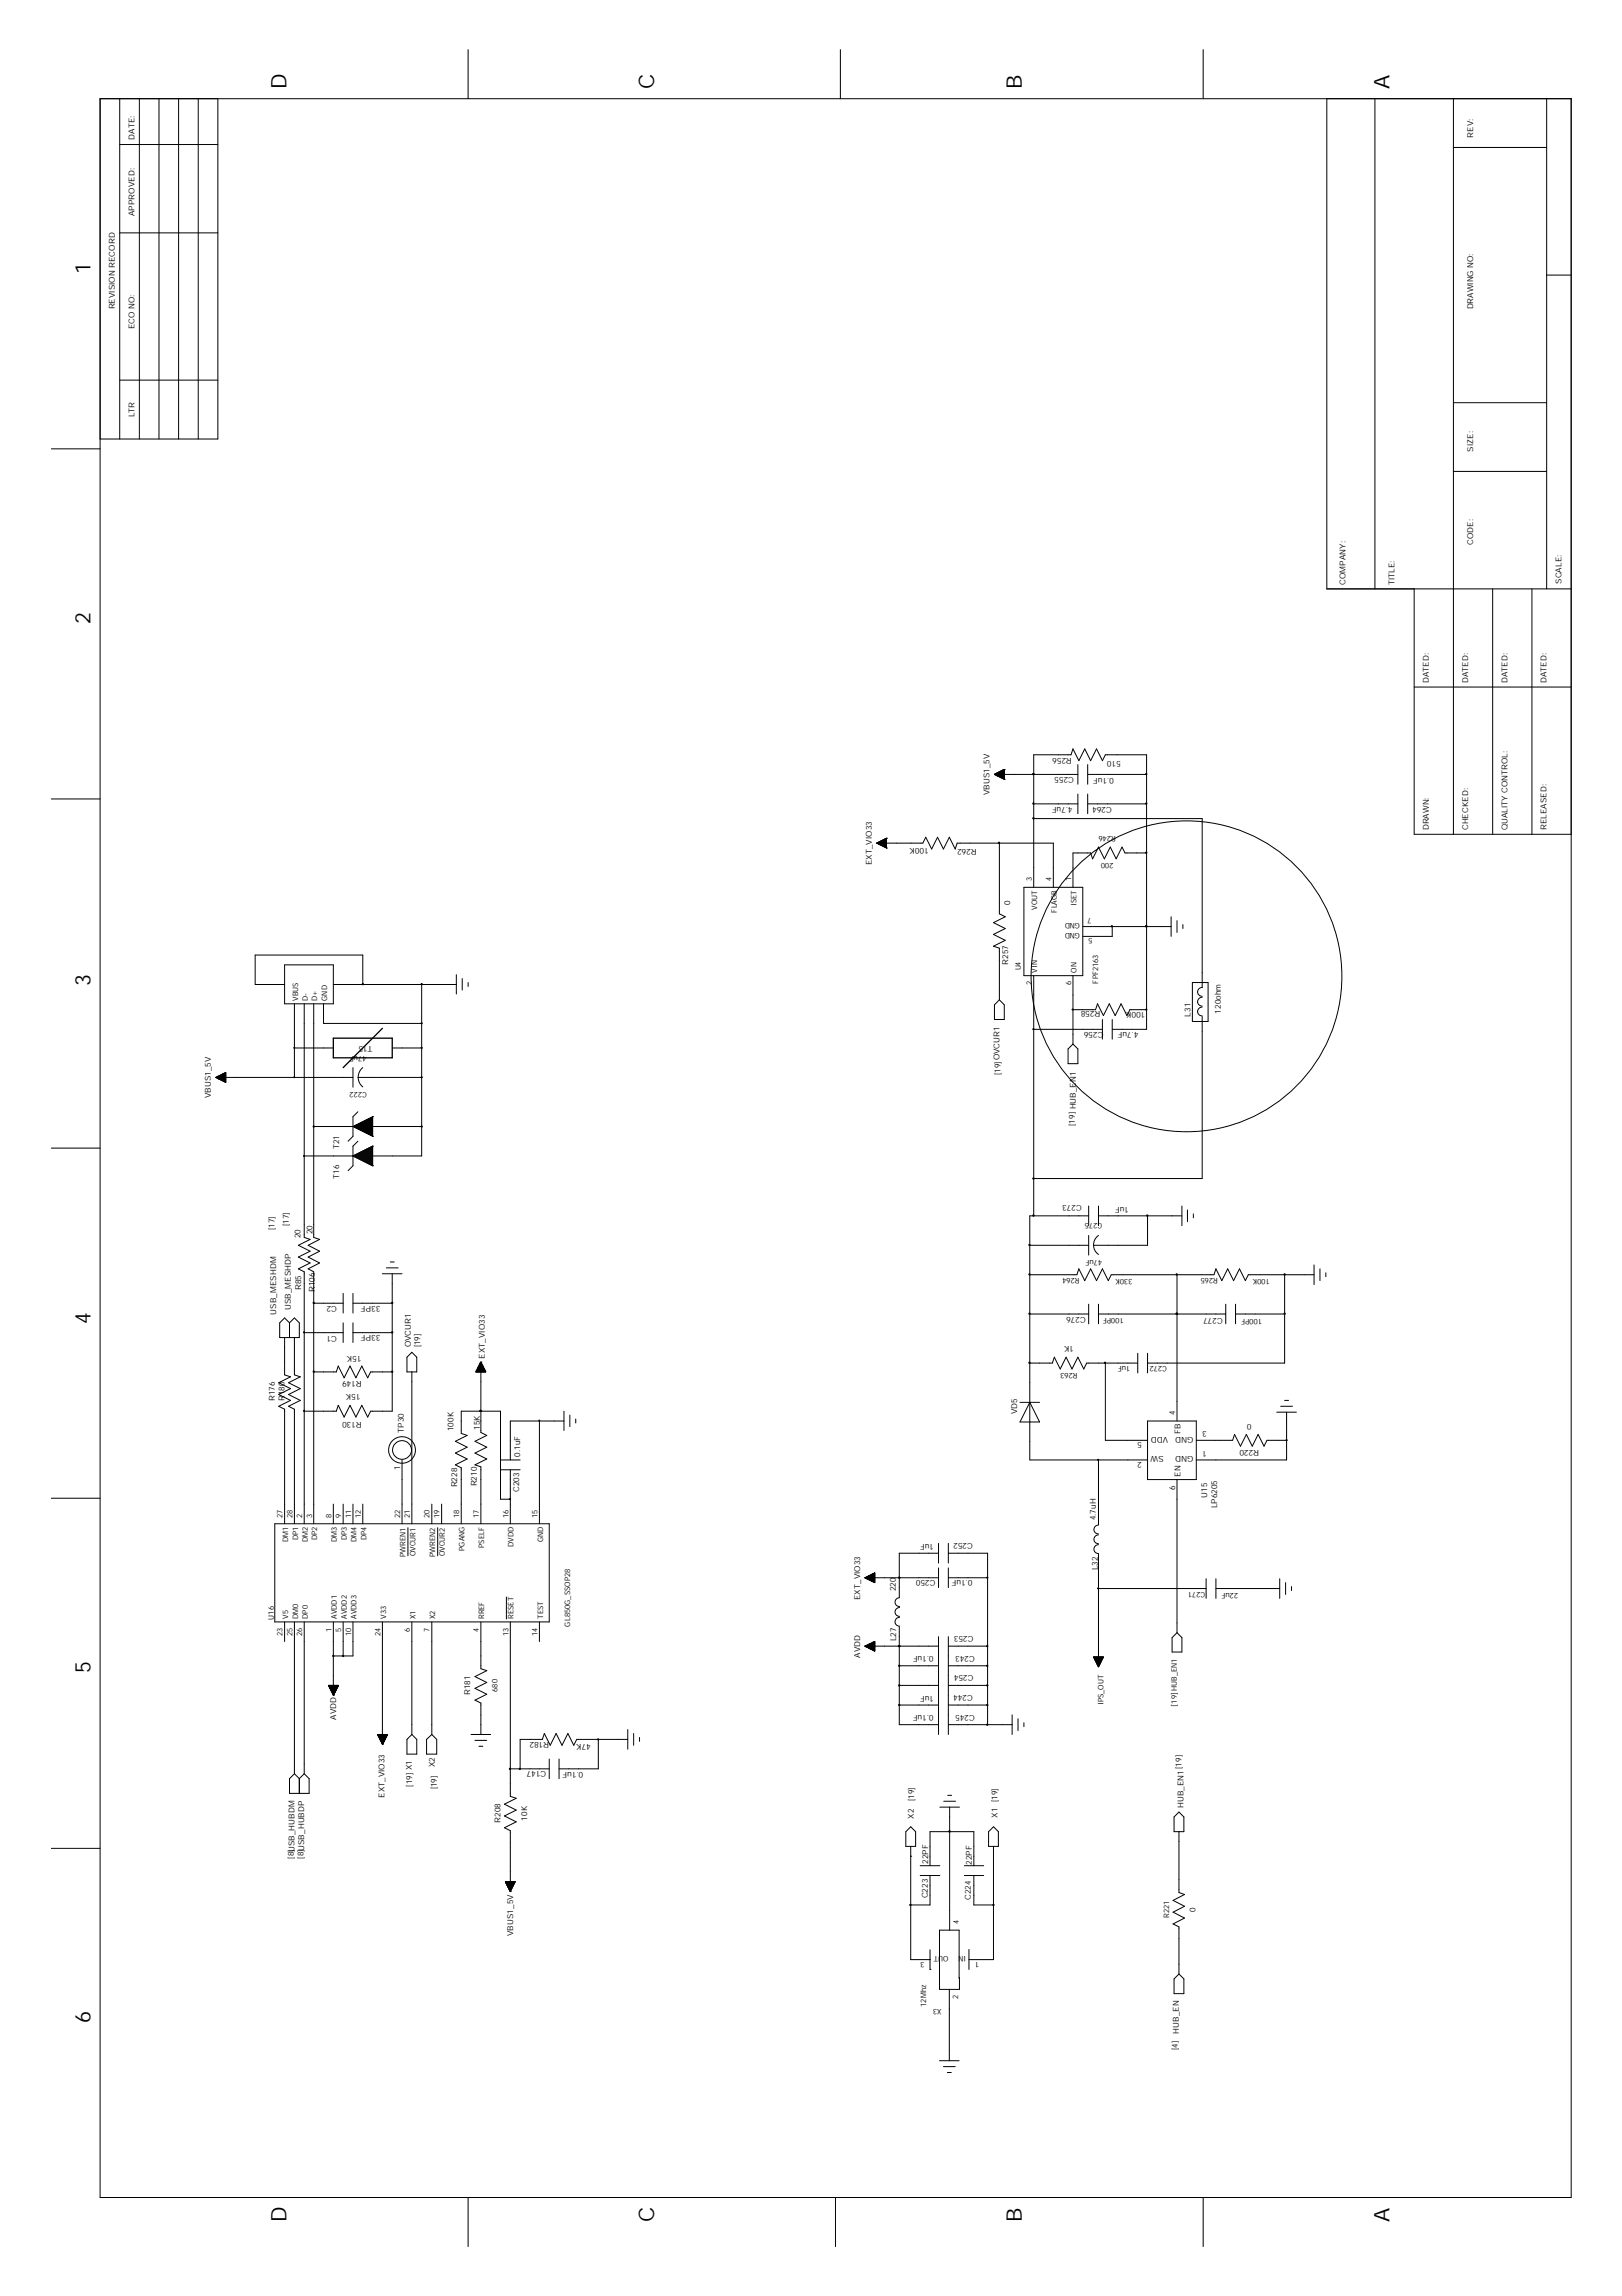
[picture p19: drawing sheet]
<svg xmlns="http://www.w3.org/2000/svg" width="210mm" height="297mm" viewBox="0 0 210 297" stroke-linecap="round" stroke-linejoin="round" font-family="sans-serif">
<defs><g id="words">
<g font-size="2.8">
<text x="37.1" y="11.5" transform="rotate(-90 37.1 11.5)">D</text>
<text x="84.7" y="11.5" transform="rotate(-90 84.7 11.5)">C</text>
<text x="132.2" y="11.5" transform="rotate(-90 132.2 11.5)">B</text>
<text x="179.8" y="11.5" transform="rotate(-90 179.8 11.5)">A</text>
<text x="11.7" y="35.5" transform="rotate(-90 11.7 35.5)">1</text>
<text x="11.7" y="80.8" transform="rotate(-90 11.7 80.8)">2</text>
<text x="11.7" y="127.6" transform="rotate(-90 11.7 127.6)">3</text>
<text x="11.7" y="171.3" transform="rotate(-90 11.7 171.3)">4</text>
<text x="11.7" y="216.4" transform="rotate(-90 11.7 216.4)">5</text>
<text x="11.7" y="261.7" transform="rotate(-90 11.7 261.7)">6</text>
<text x="37.1" y="287.5" transform="rotate(-90 37.1 287.5)">D</text>
<text x="84.7" y="287.5" transform="rotate(-90 84.7 287.5)">C</text>
<text x="132.2" y="287.5" transform="rotate(-90 132.2 287.5)">B</text>
<text x="179.8" y="287.5" transform="rotate(-90 179.8 287.5)">A</text>
</g>
<g font-size="1">
<text x="190.6" y="17.8" transform="rotate(-90 190.6 17.8)">REV:</text>
<text x="17.4" y="18.1" transform="rotate(-90 17.4 18.1)">DATE:</text>
<text x="17.4" y="28" transform="rotate(-90 17.4 28)">APPROVED:</text>
<text x="14.9" y="40" transform="rotate(-90 14.9 40)">REVISION RECORD</text>
<text x="190.6" y="40" transform="rotate(-90 190.6 40)">DRAWING NO:</text>
<text x="17.4" y="42.6" transform="rotate(-90 17.4 42.6)">ECO NO:</text>
<text x="17.4" y="54" transform="rotate(-90 17.4 54)">LTR</text>
<text x="190.6" y="58.4" transform="rotate(-90 190.6 58.4)">SIZE:</text>
<text x="190.6" y="70.5" transform="rotate(-90 190.6 70.5)">CODE:</text>
<text x="174.1" y="75.7" transform="rotate(-90 174.1 75.7)">COMPANY:</text>
<text x="180.5" y="75.7" transform="rotate(-90 180.5 75.7)">TITLE:</text>
<text x="202.1" y="75.6" transform="rotate(-90 202.1 75.6)">SCALE:</text>
<text x="184.9" y="88.4" transform="rotate(-90 184.9 88.4)">DATED:</text>
<text x="190" y="88.4" transform="rotate(-90 190 88.4)">DATED:</text>
<text x="195.1" y="88.4" transform="rotate(-90 195.1 88.4)">DATED:</text>
<text x="200.2" y="88.4" transform="rotate(-90 200.2 88.4)">DATED:</text>
<text x="138.7" y="98" transform="rotate(-180 138.7 98)">R256</text>
<text x="139" y="100.6" transform="rotate(-180 139 100.6)">C255</text>
<text x="144.1" y="100.7" transform="rotate(-180 144.1 100.7)">0.1uF</text>
<text x="145" y="98.4" transform="rotate(-180 145 98.4)">510</text>
<text x="128.1" y="102.9" transform="rotate(-90 128.1 102.9)">VBUS1_5V</text>
<text x="138.8" y="104.4" transform="rotate(-180 138.8 104.4)">4.7uF</text>
<text x="143.9" y="104.4" transform="rotate(-180 143.9 104.4)">C264</text>
<text x="184.9" y="107.4" transform="rotate(-90 184.9 107.4)">DRAWN:</text>
<text x="190" y="107.4" transform="rotate(-90 190 107.4)">CHECKED:</text>
<text x="195.1" y="107.4" transform="rotate(-90 195.1 107.4)">QUALITY CONTROL:</text>
<text x="200.2" y="107.4" transform="rotate(-90 200.2 107.4)">RELEASED:</text>
<text x="112.8" y="111.9" transform="rotate(-90 112.8 111.9)">EXT_VIO33</text>
<text x="120.2" y="109.7" transform="rotate(-180 120.2 109.7)">100K</text>
<text x="126.4" y="109.8" transform="rotate(-180 126.4 109.8)">R262</text>
<text x="144.1" y="111.6" transform="rotate(-180 144.1 111.6)">200</text>
<text x="144.4" y="108.1" transform="rotate(-180 144.4 108.1)">R246</text>
<text x="130.7" y="117.1" transform="rotate(-90 130.7 117.1)">0</text>
<text x="133.5" y="114" transform="rotate(-90 133.5 114)">3</text>
<text x="134.2" y="117.7" transform="rotate(-90 134.2 117.7)">VOUT</text>
<text x="136.1" y="114" transform="rotate(-90 136.1 114)">4</text>
<text x="136.8" y="118.1" transform="rotate(-90 136.8 118.1)">FLAGB</text>
<text x="138.6" y="114" transform="rotate(-90 138.6 114)">1</text>
<text x="139.3" y="117.2" transform="rotate(-90 139.3 117.2)">ISET</text>
<text x="139.7" y="119.4" transform="rotate(-180 139.7 119.4)">GND</text>
<text x="141.3" y="118.7" transform="rotate(-180 141.3 118.7)">7</text>
<text x="130.5" y="124.8" transform="rotate(-90 130.5 124.8)">R257</text>
<text x="132.1" y="125.5" transform="rotate(-90 132.1 125.5)">U4</text>
<text x="134.2" y="125.8" transform="rotate(-90 134.2 125.8)">VIN</text>
<text x="139.3" y="125.8" transform="rotate(-90 139.3 125.8)">ON</text>
<text x="139.7" y="120.7" transform="rotate(-180 139.7 120.7)">GND</text>
<text x="141.4" y="121.4" transform="rotate(-180 141.4 121.4)">5</text>
<text x="38.6" y="129.5" transform="rotate(-90 38.6 129.5)">VBUS</text>
<text x="39.8" y="129.5" transform="rotate(-90 39.8 129.5)">D-</text>
<text x="41.1" y="129.5" transform="rotate(-90 41.1 129.5)">D+</text>
<text x="42.3" y="129.5" transform="rotate(-90 42.3 129.5)">GND</text>
<text x="133.5" y="127.5" transform="rotate(-90 133.5 127.5)">2</text>
<text x="138.6" y="127.5" transform="rotate(-90 138.6 127.5)">6</text>
<text x="142.1" y="127.2" transform="rotate(-90 142.1 127.2)">FPF2163</text>
<text x="142.4" y="130.8" transform="rotate(-180 142.4 130.8)">R258</text>
<text x="148.2" y="131" transform="rotate(-180 148.2 131)">100K</text>
<text x="154.1" y="131.5" transform="rotate(-90 154.1 131.5)">L31</text>
<text x="158" y="131.1" transform="rotate(-90 158 131.1)">120ohm</text>
<text x="47.4" y="136.6" transform="rotate(-180 47.4 136.6)">47uF</text>
<text x="48.2" y="135.3" transform="rotate(-180 48.2 135.3)">T15</text>
<text x="142.8" y="133.5" transform="rotate(-180 142.8 133.5)">C256</text>
<text x="147.3" y="133.5" transform="rotate(-180 147.3 133.5)">4.7uF</text>
<text x="27.3" y="142.1" transform="rotate(-90 27.3 142.1)">VBUS1_5V</text>
<text x="47.5" y="141.3" transform="rotate(-180 47.5 141.3)">C222</text>
<text x="129.5" y="139.1" transform="rotate(-90 129.5 139.1)">[19]OVCUR1</text>
<text x="43.9" y="148.7" transform="rotate(-90 43.9 148.7)">T21</text>
<text x="139.1" y="145.7" transform="rotate(-90 139.1 145.7)">[19] HUB_EN1</text>
<text x="43.9" y="152.5" transform="rotate(-90 43.9 152.5)">T16</text>
<text x="140" y="155.9" transform="rotate(-180 140 155.9)">C273</text>
<text x="35.5" y="159.2" transform="rotate(-90 35.5 159.2)">[17]</text>
<text x="37.4" y="158.6" transform="rotate(-90 37.4 158.6)">[17]</text>
<text x="38.9" y="160.2" transform="rotate(-90 38.9 160.2)">20</text>
<text x="40.4" y="159.7" transform="rotate(-90 40.4 159.7)">20</text>
<text x="142.6" y="158.3" transform="rotate(-180 142.6 158.3)">C275</text>
<text x="146.1" y="156.2" transform="rotate(-180 146.1 156.2)">1uF</text>
<text x="39" y="166.9" transform="rotate(-90 39 166.9)">R85</text>
<text x="40.7" y="167.2" transform="rotate(-90 40.7 167.2)">R106</text>
<text x="139.7" y="165.3" transform="rotate(-180 139.7 165.3)">R264</text>
<text x="142.6" y="163" transform="rotate(-180 142.6 163)">47uF</text>
<text x="146.6" y="165.5" transform="rotate(-180 146.6 165.5)">330K</text>
<text x="157.6" y="165.3" transform="rotate(-180 157.6 165.3)">R265</text>
<text x="164.3" y="165.5" transform="rotate(-180 164.3 165.5)">100K</text>
<text x="35.7" y="170.1" transform="rotate(-90 35.7 170.1)">USB_MESHDM</text>
<text x="37.6" y="169.5" transform="rotate(-90 37.6 169.5)">USB_MESHDP</text>
<text x="43.6" y="169" transform="rotate(-180 43.6 169)">C2</text>
<text x="43.6" y="172.8" transform="rotate(-180 43.6 172.8)">C1</text>
<text x="49.2" y="168.9" transform="rotate(-180 49.2 168.9)">33PF</text>
<text x="49.2" y="172.7" transform="rotate(-180 49.2 172.7)">33PF</text>
<text x="140.5" y="170.4" transform="rotate(-180 140.5 170.4)">C276</text>
<text x="145.4" y="170.5" transform="rotate(-180 145.4 170.5)">100PF</text>
<text x="158.2" y="170.5" transform="rotate(-180 158.2 170.5)">C277</text>
<text x="163.3" y="170.6" transform="rotate(-180 163.3 170.6)">100PF</text>
<text x="46.8" y="175.4" transform="rotate(-180 46.8 175.4)">15K</text>
<text x="46.8" y="178.6" transform="rotate(-180 46.8 178.6)">R149</text>
<text x="53.2" y="174.3" transform="rotate(-90 53.2 174.3)">OVCUR1</text>
<text x="54.4" y="174.3" transform="rotate(-90 54.4 174.3)">[19]</text>
<text x="62.7" y="175.8" transform="rotate(-90 62.7 175.8)">EXT_VIO33</text>
<text x="139" y="174.1" transform="rotate(-180 139 174.1)">1K</text>
<text x="139.4" y="177.6" transform="rotate(-180 139.4 177.6)">R263</text>
<text x="146.3" y="176.7" transform="rotate(-180 146.3 176.7)">1uF</text>
<text x="151" y="176.7" transform="rotate(-180 151 176.7)">C272</text>
<text x="35.6" y="181.3" transform="rotate(-90 35.6 181.3)">R176</text>
<text x="36.8" y="181.3" transform="rotate(-90 36.8 181.3)">R180</text>
<text x="46.7" y="180.4" transform="rotate(-180 46.7 180.4)">15K</text>
<text x="46.8" y="184" transform="rotate(-180 46.8 184)">R130</text>
<text x="52.2" y="185.4" transform="rotate(-90 52.2 185.4)">TP30</text>
<text x="58.7" y="185.2" transform="rotate(-90 58.7 185.2)">100K</text>
<text x="62.1" y="185" transform="rotate(-90 62.1 185)">15K</text>
<text x="131.6" y="183" transform="rotate(-90 131.6 183)">VD5</text>
<text x="151.2" y="185.9" transform="rotate(-180 151.2 185.9)">VDD</text>
<text x="152.1" y="183.1" transform="rotate(-90 152.1 183.1)">4</text>
<text x="152.8" y="185.5" transform="rotate(-90 152.8 185.5)">FB</text>
<text x="154.4" y="185.9" transform="rotate(-180 154.4 185.9)">GND</text>
<text x="156.2" y="185.2" transform="rotate(-180 156.2 185.2)">3</text>
<text x="162" y="184.2" transform="rotate(-180 162 184.2)">0</text>
<text x="51.8" y="190.2" transform="rotate(-90 51.8 190.2)">1</text>
<text x="67.3" y="188.5" transform="rotate(-90 67.3 188.5)">0.1uF</text>
<text x="147.7" y="189.1" transform="rotate(-180 147.7 189.1)">2</text>
<text x="147.7" y="186.6" transform="rotate(-180 147.7 186.6)">5</text>
<text x="150.6" y="188.4" transform="rotate(-180 150.6 188.4)">SW</text>
<text x="152.8" y="191" transform="rotate(-90 152.8 191)">EN</text>
<text x="154.4" y="188.4" transform="rotate(-180 154.4 188.4)">GND</text>
<text x="156.2" y="187.7" transform="rotate(-180 156.2 187.7)">1</text>
<text x="162.9" y="187.6" transform="rotate(-180 162.9 187.6)">R220</text>
<text x="36.6" y="196.4" transform="rotate(-90 36.6 196.4)">27</text>
<text x="37.8" y="196.4" transform="rotate(-90 37.8 196.4)">28</text>
<text x="39.1" y="196.4" transform="rotate(-90 39.1 196.4)">2</text>
<text x="40.4" y="196.4" transform="rotate(-90 40.4 196.4)">3</text>
<text x="42.9" y="196.4" transform="rotate(-90 42.9 196.4)">8</text>
<text x="44.2" y="196.4" transform="rotate(-90 44.2 196.4)">9</text>
<text x="45.4" y="196.4" transform="rotate(-90 45.4 196.4)">11</text>
<text x="46.7" y="196.4" transform="rotate(-90 46.7 196.4)">12</text>
<text x="51.8" y="196.4" transform="rotate(-90 51.8 196.4)">22</text>
<text x="53" y="196.4" transform="rotate(-90 53 196.4)">21</text>
<text x="55.6" y="196.4" transform="rotate(-90 55.6 196.4)">20</text>
<text x="56.9" y="196.4" transform="rotate(-90 56.9 196.4)">19</text>
<text x="59.2" y="192.4" transform="rotate(-90 59.2 192.4)">R228</text>
<text x="59.4" y="196.4" transform="rotate(-90 59.4 196.4)">18</text>
<text x="61.7" y="192.3" transform="rotate(-90 61.7 192.3)">R210</text>
<text x="62" y="196.4" transform="rotate(-90 62 196.4)">17</text>
<text x="65.8" y="196.4" transform="rotate(-90 65.8 196.4)">16</text>
<text x="67.2" y="193.1" transform="rotate(-90 67.2 193.1)">C203</text>
<text x="69.6" y="196.4" transform="rotate(-90 69.6 196.4)">15</text>
<text x="141.8" y="196.7" transform="rotate(-90 141.8 196.7)">4.7uH</text>
<text x="152.1" y="192.8" transform="rotate(-90 152.1 192.8)">6</text>
<text x="156.2" y="193.8" transform="rotate(-90 156.2 193.8)">U15</text>
<text x="157.5" y="195.1" transform="rotate(-90 157.5 195.1)">LP6205</text>
<text x="37.3" y="199.5" transform="rotate(-90 37.3 199.5)">DM</text>
<text x="37.3" y="198.1" transform="rotate(-90 37.3 198.1)">1</text>
<text x="38.6" y="199.2" transform="rotate(-90 38.6 199.2)">DP1</text>
<text x="39.8" y="199.5" transform="rotate(-90 39.8 199.5)">DM</text>
<text x="39.8" y="198.1" transform="rotate(-90 39.8 198.1)">2</text>
<text x="41.1" y="199.2" transform="rotate(-90 41.1 199.2)">DP2</text>
<text x="43.6" y="199.5" transform="rotate(-90 43.6 199.5)">DM</text>
<text x="43.6" y="198.1" transform="rotate(-90 43.6 198.1)">3</text>
<text x="44.9" y="199.2" transform="rotate(-90 44.9 199.2)">DP3</text>
<text x="46.1" y="199.5" transform="rotate(-90 46.1 199.5)">DM</text>
<text x="46.1" y="198.1" transform="rotate(-90 46.1 198.1)">4</text>
<text x="47.4" y="199.2" transform="rotate(-90 47.4 199.2)">DP4</text>
<text x="52.5" y="201.4" transform="rotate(-90 52.5 201.4)">PWREN1</text>
<text x="53.8" y="201.3" transform="rotate(-90 53.8 201.3)">OVCUR1</text>
<text x="56.3" y="201.4" transform="rotate(-90 56.3 201.4)">PWREN2</text>
<text x="57.6" y="201.3" transform="rotate(-90 57.6 201.3)">OVCUR2</text>
<text x="60.1" y="200.6" transform="rotate(-90 60.1 200.6)">PGANG</text>
<text x="62.7" y="200.3" transform="rotate(-90 62.7 200.3)">PSELF</text>
<text x="66.5" y="200.1" transform="rotate(-90 66.5 200.1)">DVDD</text>
<text x="70.3" y="199.5" transform="rotate(-90 70.3 199.5)">GND</text>
<text x="120.9" y="199.8" transform="rotate(-180 120.9 199.8)">1uF</text>
<text x="125.9" y="199.6" transform="rotate(-180 125.9 199.6)">C252</text>
<text x="142.1" y="203.1" transform="rotate(-90 142.1 203.1)">L32</text>
<text x="35.4" y="209.5" transform="rotate(-90 35.4 209.5)">U16</text>
<text x="37.3" y="209.5" transform="rotate(-90 37.3 209.5)">V5</text>
<text x="38.6" y="209.5" transform="rotate(-90 38.6 209.5)">DM</text>
<text x="38.6" y="208" transform="rotate(-90 38.6 208)">0</text>
<text x="39.8" y="209.5" transform="rotate(-90 39.8 209.5)">DP0</text>
<text x="43.6" y="209.5" transform="rotate(-90 43.6 209.5)">AVDD1</text>
<text x="44.9" y="209.5" transform="rotate(-90 44.9 209.5)">AVDD2</text>
<text x="46.1" y="209.5" transform="rotate(-90 46.1 209.5)">AVDD3</text>
<text x="50" y="209.5" transform="rotate(-90 50 209.5)">V33</text>
<text x="53.8" y="209.5" transform="rotate(-90 53.8 209.5)">X1</text>
<text x="56.3" y="209.5" transform="rotate(-90 56.3 209.5)">X2</text>
<text x="62.7" y="209.5" transform="rotate(-90 62.7 209.5)">RREF</text>
<text x="66.5" y="209.5" transform="rotate(-90 66.5 209.5)">RESET</text>
<text x="70.3" y="209.5" transform="rotate(-90 70.3 209.5)">TEST</text>
<text x="111.3" y="207" transform="rotate(-90 111.3 207)">EXT_VIO33</text>
<text x="115.9" y="205.9" transform="rotate(-90 115.9 205.9)">220</text>
<text x="121.1" y="204.4" transform="rotate(-180 121.1 204.4)">C250</text>
<text x="125.9" y="204.5" transform="rotate(-180 125.9 204.5)">0.1uF</text>
<text x="156" y="206" transform="rotate(-180 156 206)">C271</text>
<text x="160.2" y="206.1" transform="rotate(-180 160.2 206.1)">22uF</text>
<text x="36.6" y="211.7" transform="rotate(-90 36.6 211.7)">23</text>
<text x="37.8" y="211.7" transform="rotate(-90 37.8 211.7)">25</text>
<text x="39.1" y="211.7" transform="rotate(-90 39.1 211.7)">26</text>
<text x="42.9" y="211.1" transform="rotate(-90 42.9 211.1)">1</text>
<text x="44.2" y="211.1" transform="rotate(-90 44.2 211.1)">5</text>
<text x="45.4" y="211.7" transform="rotate(-90 45.4 211.7)">10</text>
<text x="49.2" y="211.7" transform="rotate(-90 49.2 211.7)">24</text>
<text x="53" y="211.1" transform="rotate(-90 53 211.1)">6</text>
<text x="55.6" y="211.1" transform="rotate(-90 55.6 211.1)">7</text>
<text x="62" y="211.1" transform="rotate(-90 62 211.1)">4</text>
<text x="65.8" y="211.7" transform="rotate(-90 65.8 211.7)">13</text>
<text x="69.6" y="211.7" transform="rotate(-90 69.6 211.7)">14</text>
<text x="73.8" y="210.4" transform="rotate(-90 73.8 210.4)">GL850G_SSOP28</text>
<text x="111.3" y="214.5" transform="rotate(-90 111.3 214.5)">AVDD</text>
<text x="116" y="212.3" transform="rotate(-90 116 212.3)">L27</text>
<text x="120.8" y="214.2" transform="rotate(-180 120.8 214.2)">0.1uF</text>
<text x="126" y="211.7" transform="rotate(-180 126 211.7)">C253</text>
<text x="126.2" y="214.2" transform="rotate(-180 126.2 214.2)">C243</text>
<text x="60.8" y="219.3" transform="rotate(-90 60.8 219.3)">R181</text>
<text x="64.4" y="218.9" transform="rotate(-90 64.4 218.9)">680</text>
<text x="120.8" y="221.9" transform="rotate(-180 120.8 221.9)">0.1uF</text>
<text x="120.9" y="219.4" transform="rotate(-180 120.9 219.4)">1uF</text>
<text x="125.9" y="219.3" transform="rotate(-180 125.9 219.3)">C244</text>
<text x="126" y="216.7" transform="rotate(-180 126 216.7)">C254</text>
<text x="126.2" y="221.9" transform="rotate(-180 126.2 221.9)">C245</text>
<text x="142.8" y="220.6" transform="rotate(-90 142.8 220.6)">IPS_OUT</text>
<text x="152.3" y="220.8" transform="rotate(-90 152.3 220.8)">[19]HUB_EN1</text>
<text x="43.5" y="222.5" transform="rotate(-90 43.5 222.5)">AVDD</text>
<text x="71.1" y="225.4" transform="rotate(-180 71.1 225.4)">R182</text>
<text x="76.5" y="225.7" transform="rotate(-180 76.5 225.7)">47K</text>
<text x="49.7" y="232.6" transform="rotate(-90 49.7 232.6)">EXT_VIO33</text>
<text x="53.3" y="231.1" transform="rotate(-90 53.3 231.1)">[19] X1</text>
<text x="56.3" y="228.6" transform="rotate(-90 56.3 228.6)">X2</text>
<text x="56.5" y="231.5" transform="rotate(-90 56.5 231.5)">[19]</text>
<text x="70.7" y="229.1" transform="rotate(-180 70.7 229.1)">C147</text>
<text x="75.5" y="229.2" transform="rotate(-180 75.5 229.2)">0.1uF</text>
<text x="153.2" y="233.9" transform="rotate(-90 153.2 233.9)">HUB_EN1 [19]</text>
<text x="64.8" y="235.8" transform="rotate(-90 64.8 235.8)">R208</text>
<text x="68.2" y="235.5" transform="rotate(-90 68.2 235.5)">10K</text>
<text x="118.3" y="235.3" transform="rotate(-90 118.3 235.3)">X2 [19]</text>
<text x="129.1" y="235.1" transform="rotate(-90 129.1 235.1)">X1 [19]</text>
<text x="38" y="240.4" transform="rotate(-90 38 240.4)">[8]USB_HUBDM</text>
<text x="39.3" y="240.4" transform="rotate(-90 39.3 240.4)">[8]USB_HUBDP</text>
<text x="120.1" y="245.6" transform="rotate(-90 120.1 245.6)">C223</text>
<text x="120.1" y="241.2" transform="rotate(-90 120.1 241.2)">22PF</text>
<text x="125.6" y="245.9" transform="rotate(-90 125.6 245.9)">C224</text>
<text x="125.8" y="241.3" transform="rotate(-90 125.8 241.3)">22PF</text>
<text x="66.4" y="250.5" transform="rotate(-90 66.4 250.5)">VBUS1_5V</text>
<text x="124.1" y="248.9" transform="rotate(-90 124.1 248.9)">4</text>
<text x="151.3" y="248.1" transform="rotate(-90 151.3 248.1)">R221</text>
<text x="154.7" y="247.3" transform="rotate(-90 154.7 247.3)">0</text>
<text x="119.6" y="253.8" transform="rotate(-180 119.6 253.8)">3</text>
<text x="119.8" y="257.8" transform="rotate(-90 119.8 257.8)">hz</text>
<text x="122.7" y="253.1" transform="rotate(-180 122.7 253.1)">OUT</text>
<text x="125.1" y="253.1" transform="rotate(-180 125.1 253.1)">IN</text>
<text x="126.7" y="253.8" transform="rotate(-180 126.7 253.8)">1</text>
<text x="119.8" y="259.6" transform="rotate(-90 119.8 259.6)">12M</text>
<text x="121.8" y="259.9" transform="rotate(-180 121.8 259.9)">X3</text>
<text x="124" y="258.6" transform="rotate(-90 124 258.6)">2</text>
<text x="152.6" y="263.1" transform="rotate(-90 152.6 263.1)">HUB_EN</text>
<text x="152.4" y="265.2" transform="rotate(-90 152.4 265.2)">[4]</text>
</g>
</g></defs>
<g fill="none" stroke="#000" stroke-width=".13">
<path d="M13 12.8h190.3v271.5h-190.3zM15.5 18.7h12.7M15.5 12.8v44M18 12.8v44M20.6 12.8v44M23.1 12.8v44M25.7 12.8v44M28.2 12.8v44h-15.2M60.6 6.4v6.4M108.8 6.4v6.4M155.7 6.4v6.4M171.7 12.8v63.4h31.6"/>
<path d="M177.9 12.8v63.4M188.1 12.8v95.1M188.1 19.1h12.1M200.2 12.8v63.4M15.5 30.1h12.7M200.2 35.6h3.1M6.6 58.1h6.4M15.5 49.2h12.7M188.1 52.1h12.1M183 76.2v31.7h20.3M188.1 61h12.1M193.2 76.2v31.7"/>
<path d="M198.2 76.2v31.7M129.1 100v.4M129.2 99.9v.5h.8M129.3 99.9v.6M129.4 99.8v.7M129.5 99.8v.8M129.6 99.7v.9M129.7 99.7v1h.3M129.8 99.6v1.1M129.9 99.6v1.2M130 99.6h.1M130 99.9h-.7v.6h.7"/>
<path d="M130 99.6v1.2M130 99.6l-1.3 .6M130 99.6h-.2v1.1h.2M130 99.6h-.2v1.1M130 99.7h-.3v1M130 99.7h-.5v.9h.5M130 99.8h-.5v.8M130 99.9h-.8v.5M130 100h-1v.4M139.5 98.9v2.6M140.8 98.9v2.6M183 88.9h20.3"/>
<path d="M6.6 103.4h6.4M113.5 109.1h.1M113.5 109.1h5.9l.4-.8 .8 1.5 .7-1.5 .8 1.5 .8-1.5 .7 1.5 .3-.7h12.4v5.7M113.5 109.1l1.2 .6M113.6 109v.1h1.1M113.7 109v.2M113.7 109.2h1M113.8 108.9v.3M113.8 109.2h.9M113.9 108.9v.3M113.9 109.3h.8M114 108.8v.5h.7"/>
<path d="M114.1 108.7v.7h.6M114.2 108.7v.7M114.3 108.7v.8M114.3 109.5h.4M114.4 108.6v.9M114.5 108.6v1M114.5 109.6h.2M114.6 108.5v1.1h.1M114.7 108.4v1.3M114.7 109.7h.1M114.7 108.4h.1M114.7 108.4l-1.2 .7"/>
<path d="M114.7 108.5h-.1v1.1M114.7 108.6h-.3v.9h.3M114.7 108.6h-.4v.9M114.7 108.7h-.5v.8h.5M114.7 108.7h-.6v.7M114.7 108.8h-.7v.5M114.7 108.8h-.8v.5M114.7 108.9h-.9v.3M114.7 109h-1v.2M114.7 109h-1.1v.1M114.7 109l-1.2 .1M128.7 100.2h.1"/>
<path d="M128.7 100.2h10.8M128.7 100.2l1.3 .6M128.8 100.1v.1h1.2M128.9 100.1v.2M128.9 100.3h1.1M129 100v.3M129 100.4h1M129.1 100.4h.9M129.3 109.1v9.1l.8 .4-1.5 .8 1.5 .7-1.5 .8 1.5 .8-1.5 .7 .7 .3v6.7M129.4 100.6h.6M129.6 100.7h.4M130 100.8h.1"/>
<path d="M130 100.1h-1.1v.2M130 100.1h-1.2v.1M130 100.1l-1.3 .1M132.5 114.8h7.6v11.4h-7.6zM133.8 105.9h21.8v21.8a.57 .57 0 0 0-.6 .6 .57 .57 0 0 0 .6 .6M133.8 100.2h.1M133.8 114.8v-17.2h4.8l.3-.7 .7 1.5 .8-1.5 .7 1.5 .8-1.5 .8 1.5 .3-.8h5.4v35.6h-4.5M133.8 104h5.7M139.5 102.7v2.6M140.1 119.9h11.5M140.8 100.2h7.6M140.8 102.7v2.6"/>
<path d="M140.8 104h7.6M143.9 119.9v1.2h-3.8M148.4 119.9h.1M148.4 110.3h-2.8l-.4-.7-.8 1.5-.7-1.5-.8 1.5-.7-1.5-.8 1.5-.3-.8h-2.2v4.5M151.6 118.6v2.5M152.3 119.1v1.5M153.1 119.6v.5M27.9 139.4h.1M27.9 139.4h17.8M27.9 139.4l1.3-.6v1.2zM28 139.3v.1h1.2M28.1 139.3v.2h1.1"/>
<path d="M28.2 139.3v.2M28.2 139.6h1M28.3 139.2v.4M28.3 139.6h.9M28.4 139.2v.4M28.4 139.6h.8M28.5 139.1v.6h.7M28.6 139.1v.6h.6M28.7 139v.8M28.8 139v.8M28.8 139.9h.4M28.9 138.9v1"/>
<path d="M28.9 139.9h.3M29 138.8v1.1M29.1 138.8v1.2h.1M29.2 138.8v1.2M29.2 138.8h-.2v1.1h.2M29.2 138.9h-.2v1M29.2 138.9h-.3v1M29.2 139h-.5v.8h.5M29.2 139.1h-.5v.6M29.2 139.1h-.7v.6M29.2 139.1h-.8v.5M29.2 139.2h-.8v.4"/>
<path d="M29.2 139.2h-1v.4M29.2 139.3h-1v.2M29.2 139.3h-1.2v.1M36.8 124.8h6.3v5.1h-6.3zM36.8 127.4h-3.8v-3.8h13.9v3.8M38.1 129.9v9.5M38.1 135.6h5M39.4 129.9v30.2l.7 .2-1.5 .8 1.5 .8-1.5 .7 1.5 .8-1.5 .8 .8 .3v32.6M40.6 129.9v30.2l.8 .2-1.5 .8 1.5 .8-1.5 .7 1.5 .8-1.5 .8 .7 .3v32.6M41.9 129.9v2.5h12.7M43.1 127.4h16M45.7 138.1v2.6"/>
<path d="M46.3 139.4h8.3M46.9 138.1a1.61 1.61 0 0 0 0 2.5M50.8 135.6h3.8M54.6 127.4v22.1h-15.2M59.1 126.1v2.5M59.8 126.6v1.5M60.6 127.1v.5M129.3 129.4l.7 .6v1.9h-1.3v-1.9zM133.8 126.2v31.1M133.8 133.2h8.9M138.2 135.7l.7-.6 .6 .6v1.9h-1.3zM138.9 126.2v8.9"/>
<path d="M138.9 130.6h2.9l.2-.7 .8 1.5 .8-1.5 .7 1.5 .8-1.5 .7 1.5 .4-.8h2.2M142.7 131.9v2.5M143.9 131.9v2.5M154.3 127.1h2v5.1h-2zM155.6 130.3a.57 .57 0 0 0-.6 .6 .57 .57 0 0 0 .6 .5M155.6 129a.57 .57 0 0 0-.6 .6 .57 .57 0 0 0 .6 .6M155.6 131.5v21h-21.8M6.6 148.5h6.4M40.6 145.7h14M45.7 149.5h.1M45.7 145.7h.1M45.7 149.5l2.5 1.3"/>
<path d="M45.7 145.7l2.5 1.3M45.8 145.7v.1M45.8 149.5v.1M46.1 145.6v.3M46.1 149.4v.3M46.3 143.8l-.6 .7v2.5l-.7 .6M46.3 147.6l-.6 .7v2.5l-.7 .7M46.3 145.4v.6M46.3 149.3v.5M46.6 145.3v.9M46.6 149.1v.9M46.8 145.2v1.1"/>
<path d="M46.8 149v1.1M47.1 145.1v1.3M47.1 148.9v1.3M47.3 144.9v1.6M47.3 148.7v1.7M47.6 144.8v1.9M47.6 148.6v1.9M47.8 144.7v2.1M47.8 148.5v2.1M48.1 144.6v2.3M48.1 148.4v2.3M48.2 150.8h.1"/>
<path d="M48.2 148.3h.1M48.2 147h.1M48.2 144.5h.1M48.2 148.5h-.5v2.1h.5M48.2 145.1h-1.3v1.3h1.3M48.2 148.9h-1.3v1.3h1.3M48.2 148.3l-2.5 1.2M48.2 144.5v2.5M48.2 148.3v2.5M48.2 144.6h-.2v2.3h.2M48.2 148.4h-.2v2.3h.2M48.2 144.7h-.5v2.1h.5"/>
<path d="M48.2 144.9h-.7v1.7h.7M48.2 148.7h-.7v1.7h.7M48.2 145h-1v1.5h1M48.2 148.8h-1v1.5h1M48.2 145.2h-1.5v1h1.5M48.2 149h-1.5v1.1h1.5M48.2 145.4h-1.8v.7h1.8M48.2 149.2h-1.8v.7h1.8M48.2 145.5h-2v.5h2M48.2 149.3h-2v.5h2M48.2 145.6h-2.3v.3h2.3M48.2 149.4h-2.3v.3h2.3"/>
<path d="M48.2 144.5l-2.5 1.2M140.9 157.3h-7.6v31.6h15.2M140.9 156v2.6M140.9 159.8v2.6M142.2 159.8a1.5 1.5 0 0 0 0 2.5M142.2 156v2.6M142.2 157.3h10.8M148.5 157.3v3.8h-7M153 156v2.6M153.7 156.5v1.6M154.4 157v.6M36.2 171.1l.6-.6 .7 .6 .6-.6 .6 .6v1.9h-2.5z"/>
<path d="M36.8 173v4.9l.8 .2-1.5 .8 1.5 .7-1.5 .8 1.5 .8-1.5 .7 .7 .4v14.8M37.5 171.1v1.9M38.1 173v4.9l.8 .2-1.6 .8 1.6 .7-1.6 .8 1.6 .8-1.6 .7 .8 .4v14.8M39.4 172.4h5M40.6 168.6h3.8M40.6 177.5h2.9l.3-.8 .7 1.6 .8-1.6 .8 1.6 .7-1.6 .8 1.6 .4-.8h2.8M44.4 167.3v2.6M44.4 171.1v2.6M45.7 167.3v2.6M45.7 171.1v2.6M45.7 168.6h5.1M45.7 172.4h5.1"/>
<path d="M49.5 164.8h2.5M50 164h1.5M50.5 163.3h.5M50.8 164.8v17.8h-2.8l-.4 .7-.8-1.5-.7 1.5-.8-1.5-.8 1.5-.7-1.5-.3 .8h-4.1M52.7 175.6l.6-.7 .6 .7v1.9h-1.2zM53.3 177.5v19.6M61.6 177.5v-.1h1.2v.1M61.6 177.4h1.2M61.7 177.3h1M61.7 177.2h1M61.8 177.5v-.4h.9v.4M61.8 177.1h.9"/>
<path d="M61.8 177h.8v.5M61.8 177.5v-.6h.8v.6M61.9 176.9h.6M61.9 176.8h.6M62 176.6h.4M62 176.6h.4v.9M62.1 176.5h.3v1M62.1 176.3h.2M62.2 176.3h.1M62.2 176.2h.1M62.2 176.2v9.1l.8 .4-1.5 .8 1.5 .7-1.5 .8 1.5 .8-1.5 .7 .7 .3v7.3M62.2 176.2l.7 1.3h-1.3"/>
<path d="M62.2 176.2l-.6 1.3M62.3 176.3v1.2M62.3 176.3h-.2v1.2M62.3 176.4h-.2v1.1M62.4 176.5h-.3v1M62.4 176.6h-.4v.9M62.5 176.6v.9M62.5 176.7h-.5v.8M62.5 176.8v.7M62.5 176.8h-.6v.7M62.6 177h-.8v.5M62.7 177.2v.3"/>
<path d="M62.7 177.2h-1v.3M62.8 177.3v.2M62.8 177.3h-1.2v.2M133.3 176.3h2.9l.2-.7 .8 1.5 .8-1.5 .7 1.5 .8-1.5 .8 1.5 .3-.8h6.6M133.3 161.1h7.6M133.3 164.9h6.1l.2-.7 .8 1.5 .7-1.5 .8 1.5 .8-1.5 .7 1.5 .4-.8h13.3l.3-.7 .7 1.5 .8-1.5 .7 1.5 .8-1.5 .8 1.5 .3-.8h8.6M133.3 170h7.6M140.9 168.7v2.6M142.2 168.7v2.6M142.2 170h16.4M143 176.3v10h5.5M147.2 175.1v2.5"/>
<path d="M148.5 175.1v2.5M152.3 170h.1M152.3 164.9v18.9M158.6 168.7v2.6M159.9 170h6.3M159.9 168.7v2.6M166.2 164.9v11.4h-17.7M170.1 163.6v2.6M170.8 164.2v1.5M171.6 164.7v.5M6.6 193.8h6.4M35.6 197.1h35.5v12.7h-35.5z"/>
<path d="M43.1 194.6v2.5M44.4 194.6v2.5M45.7 194.6v2.5M46.9 194.6v2.5M52 188.9v8.2M52.8 197.6v3.7M55.9 194.6v2.5M56.6 197.6v3.7M57.1 194.6v2.5M62.2 182.6h.1M64.8 188.9h2.5M64.8 190.1h2.5"/>
<path d="M66 190.1v7M66 194h-1.2v-11.4h-5.1v2.8l.8 .3-1.6 .8 1.6 .7-1.6 .8 1.6 .8-1.6 .7 .8 .4v7.2M69.8 183.8v13.3M73 183.8h-7v5.1M73 182.6v2.5M73.7 183.1v1.5M74.5 183.6v.5M121.5 199.7v2.5M122.7 199.7v2.5M132 181.4h2.5M133.3 181.4l1.2 2.6h-2.5zM142.2 199.8a.57 .57 0 0 0-.6 .6 .57 .57 0 0 0 .6 .6"/>
<path d="M142.2 198.6a.57 .57 0 0 0-.6 .5 .57 .57 0 0 0 .6 .6M142.2 197.3a.57 .57 0 0 0-.6 .6 .57 .57 0 0 0 .6 .5M142.2 188.9v8.4M148.5 183.8h6.3v7.6h-6.3zM152.3 191.4v19.8M154.8 186.3h4.7l.3-.7 .7 1.5 .8-1.5 .8 1.5 .7-1.5 .8 1.5 .4-.8h2.5M165.2 182.7h2.6M165.7 181.9h1.6M166.2 181.2h.6M166.5 182.7v6.2h-11.7M36.8 209.8v2.6M38.1 209.8v19.7"/>
<path d="M39.4 209.8v19.7M42.5 218v.1h1.3v-.1M42.6 218v.2h1.1M42.6 218.2h1.1M42.6 218v.3h1M42.6 218.3h1.1M42.7 218.4h.9M42.7 218v.4h.9v-.4M42.7 218.5h.9M42.8 218v.5h.8M42.8 218.6h.7M42.8 218v.6h.7v-.6"/>
<path d="M42.8 218v.7h.7M42.8 218.7h.7M42.9 218v.8h.5M42.9 218.8h.5M43 218v.9h.3M43 218v1h.3M43 219.1h.3M43.1 218v1.1h.2M43.1 218v1.2h.1M43.1 219.2h.1M43.1 219.3h.1M43.1 209.8v9.5"/>
<path d="M43.2 218v1.3M43.3 218v1.2M43.3 218v1.1M43.3 218v1h-.3M43.4 218v.9h-.5M43.5 218v.8M43.6 218v.6M43.6 218v.3M43.7 218v.3M43.8 218h-1.3l.6 1.3M43.8 218l-.7 1.3M44.4 209.8v4.4"/>
<path d="M45.7 209.8v4.4h-2.6M49.5 209.8v15.9M53.3 209.8v14.6M55.9 209.8v14.6M62.2 209.8v6.1l.8 .2-1.5 .8 1.5 .8-1.5 .7 1.5 .8-1.5 .7 .7 .4v4.1M65.5 206.6v2.9M66 209.8v22.6l.8 .2-1.5 .8 1.5 .8-1.5 .7 1.5 .8-1.5 .8 .7 .3v7.9M69.8 209.8v2.6M111.9 213h.1M111.9 204.1h.1M111.9 204.1h9.6M111.9 213h9.6"/>
<path d="M111.9 213l1.3-.6v1.2M111.9 204.1l1.3-.6v1.3zM111.9 213l1.3 .6M112 204.1v.1h1.2M112 213h.1M112 212.9h1.2M112.1 212.9v.1h1.1M112.1 204v.2h1.1M112.1 212.9v.1M112.2 204v.2M112.2 212.8v.3M112.2 204.3h1"/>
<path d="M112.2 212.8h1M112.3 212.8v.3h.9M112.3 203.9v.4M112.3 204.3h.9M112.4 212.8v.4h.8M112.4 203.9v.4M112.4 212.8v.4M112.4 204.4h.8M112.5 203.8v.6h.7M112.5 212.7v.6M112.5 212.7h.7M112.6 212.7v.6h.6"/>
<path d="M112.6 203.8v.7M112.6 212.7v.6M112.7 203.7v.8M112.7 212.6v.7M112.7 204.5h.5M112.8 203.7v.8M112.8 212.5v.9M112.8 204.6h.4M112.9 203.7v.9M112.9 212.5v1M113 203.6v1.1h.2M113 212.5v1"/>
<path d="M113.1 203.5v1.2M113.1 212.4v1.2M113.2 212.4v1.2M113.2 203.5v1.2M113.2 203.6h-.1v1.1M113.2 212.4h-.1v1.2h.1M113.2 203.6h-.3v1h.3M113.2 212.5h-.3v1h.3M113.2 203.7h-.3v.9M113.2 212.5h-.3v.9h.3M113.2 203.7h-.4v.8M113.2 212.6h-.4v.8h.4"/>
<path d="M113.2 203.8h-.6v.7h.6M113.2 212.6h-.6v.7h.6M113.2 203.8h-.6v.6M113.2 203.9h-.8v.5M113.2 212.7h-.8v.5h.8M113.2 203.9h-.8v.4M113.2 212.8h-.9v.4M113.2 203.9h-.9v.4M113.2 204h-1.1v.2M113.2 212.9h-1.1v.2h1.1M113.2 204.1h-1.1v.1M116.4 204.1h.1"/>
<path d="M116.4 213h.1M116.4 215.5h5.1M116.4 210.5v12.6h5.1M116.4 218h5.1M116.4 209.2a.57 .57 0 0 0-.6 .6 .57 .57 0 0 0 .6 .6M116.4 208a.57 .57 0 0 0-.6 .5 .57 .57 0 0 0 .6 .6M116.4 206.7a.57 .57 0 0 0-.6 .6 .57 .57 0 0 0 .6 .5M121.5 202.8v2.6M121.5 211.7v12.7M121.5 200.9h-5.1v5.8M122.7 215.5h5.1M122.7 202.8v2.6"/>
<path d="M122.7 211.7v12.7M122.7 204.1h5.1M122.7 200.9h5.1v22.2M122.7 213h5.1M122.7 218h5.1M141.5 214.4h1.3l-.6 1.2M141.5 214.4l.7 1.2M141.5 214.4h1.2M141.5 214.4h1.3M141.6 214.5h1.1M141.6 214.4v.1M141.6 214.6h1.1"/>
<path d="M141.6 214.4v.2M141.6 214.7h1M141.7 214.4v.3h.9v-.3M141.7 214.4v.4h.9M141.8 214.4v.6h.7v-.6M141.8 214.9h.7M141.8 215h.7M141.9 214.4v.6M141.9 215.1h.5M141.9 214.4v.7M141.9 215.2h.5M141.9 214.4v.9h.5"/>
<path d="M142 214.4v.9h.3M142 214.4v1.1h.2M142 215.4h.3M142.1 214.4v1.1M142.1 215.6h.1M142.2 205.5h13.9M142.2 201.1v14.5M142.2 214.4v1.2h-.1M142.2 214.4v1.1h-.1M142.3 214.4v1h-.3M142.4 214.4v.9M142.4 214.4v.8"/>
<path d="M142.5 214.4v.7h-.6M142.5 214.4v.5h-.8M142.7 214.4v.3h-1.1M142.7 214.4v.2h-1.1M151.7 211.9l.6-.7 .7 .7v1.8h-1.3zM156.1 204.2v2.6M157.4 205.5h8.2M157.4 204.2v2.6M165.6 204.2v2.6M166.4 204.8v1.5M167.1 205.3v.5M6.6 239.1h6.4"/>
<path d="M38.1 229.5l-.6 .6v1.9h2.5v-1.9l-.6-.6M38.1 229.5l.6 .6M38.7 230.1v1.9M39.4 229.5l-.7 .6M48.9 224.4v.1h1.2v-.1M48.9 224.4v.2h1.2M48.9 224.5h1.2M49 224.4v.2h1M49 224.6h1M49 224.7h1M49.1 224.4v.4h.9v-.4M49.1 224.8h.9"/>
<path d="M49.1 224.4v.5h.8M49.1 224.9h.8M49.1 224.4v.6h.8v-.6M49.2 225h.6M49.2 224.4v.7h.6M49.2 224.4v.8h.5M49.2 225.1h.6M49.3 224.4v.9h.4M49.4 224.4v1h.3M49.4 225.4h.2M49.4 224.4v1.1h.2M49.4 224.4v1.2h.2"/>
<path d="M49.4 225.5h.2M49.5 225.7h.1M49.5 225.6h.1M49.6 224.4v1.2M49.6 224.4v1.1M49.7 224.4v1M49.7 224.4v.9h-.4M49.7 224.4v.8h-.4M49.8 224.4v.7M49.9 224.4v.5M50 224.4v.3M50.1 224.4v.2"/>
<path d="M50.1 224.4l-.6 1.3M50.1 224.4h-1.2l.6 1.3M53.3 224.4l.6 .6v1.9h-1.2v-1.9zM55.2 225l.7-.6 .6 .6v1.9h-1.3zM61 224.4h2.5M61.5 225.2h1.5M62 225.9h.5M66 228.8h5.1M71.1 227.6v2.5M72.3 227.6v2.5M77.4 225v3.8h-5.1M81.2 225h-6.6l-.3 .8-.8-1.5-.8 1.5-.7-1.5-.8 1.5-.8-1.5-.2 .7h-2.9v3.8"/>
<path d="M81.2 223.8v2.5M82 224.3v1.5M82.8 224.8v.5M116.4 220.6h5.1M117.9 238.9v14.6h2.5M117.9 236.3l.6 .7v1.9h-1.3v-1.9zM121.6 233.8h2.6M122.1 233h1.6M122.6 232.3h.5M122.7 220.6h5.1M122.7 223.1h8.3M122.9 237h.1"/>
<path d="M122.9 233.8v15.9M128.6 238.9v14.6h-3.2M128.6 236.3l.6 .7v1.9h-1.3v-1.9zM131 221.9v2.5M131.7 222.4v1.5M132.5 222.9v.5M151.9 235.1l.7-.7 .6 .7v1.9h-1.3zM152.6 237v7.8l.7 .3-1.5 .8 1.5 .7-1.5 .8 1.5 .7-1.5 .8 .8 .4v6.1M65.4 243.4h1.3l-.7 1.3M65.4 243.4l.6 1.3M65.4 243.4l1.2 .1M65.4 243.4v.2h1.2v-.2"/>
<path d="M65.4 243.5h1.2M65.5 243.7h1M65.5 243.4v.3h1M65.6 243.4v.4h.9M65.6 243.9h.9M65.6 243.4v.5h.8v-.5M65.7 243.4v.6h.7M65.7 244h.7M65.7 243.4v.7h.6M65.7 244h.6M65.7 244.2h.6M65.8 243.4v.8h.5"/>
<path d="M65.8 244.2h.5M65.8 243.4v.9h.4M65.9 243.4v1h.3M65.9 243.4v1.1h.2M66 243.4v1.2h.1M66 244.5h.1M66 244.7h.1M66.1 243.4v1.3M66.1 243.4v1.1M66.2 243.4v1.1h-.3M66.2 243.4v1h-.4M66.3 243.4v.8"/>
<path d="M66.4 243.4v.6M66.5 243.4v.4M66.5 243.4v.3M66.6 243.4v.1M117.9 240.1h.1M119.1 242.6h2.5M119.1 241.4h2.5M120.4 254.8h.1M120.4 241.4v-4.4h5.6v4.4M120.4 242.6v3.9h-2.5M120.4 252.3v2.5M122.9 257.4v9.2"/>
<path d="M124.1 255.8l.1 1.6h-2.6v-7.7h2.5v6.3M124.8 242.6h2.5M124.8 241.4h2.5M125.4 252.2v2.6M126 242.6v3.9h2.6M151.9 256l.7-.6 .6 .6v1.9h-1.3zM121.6 266.6h2.5M122.1 267.4h1.5M122.6 268.1h.5M60.6 284.3v6.3M108.1 284.3v6.3M155.7 284.3v6.3"/>
<circle cx="153.5" cy="126.3" r="20.1"/>
<circle cx="52" cy="187.6" r="1.73"/>
<circle cx="52" cy="187.6" r="1.22"/>
</g>
<path d="M43.1 134.3h7.7v2.5h-7.7zM49.5 133l-5.1 5.1" fill="none" stroke="#000" stroke-width=".17"/>
<g fill="#000" stroke="#000" stroke-width=".13">
<path d="M38 135.5l.1 .1h-.1z" fill-rule="evenodd"/>
<path d="M38 139.3l.1 .1h-.1z" fill-rule="evenodd"/>
<path d="M54.5 132.3l.2 .1h-.2z" fill-rule="evenodd"/>
<path d="M54.5 135.5l.2 .1h-.2z" fill-rule="evenodd"/>
<path d="M54.5 139.3l.2 .1h-.2z" fill-rule="evenodd"/>
<path d="M133.7 133.1l.1 .1h-.1z" fill-rule="evenodd"/>
<path d="M138.8 130.6h.1h-.1z" fill-rule="evenodd"/>
<path d="M148.3 130.6h.1h-.1z" fill-rule="evenodd"/>
<path d="M39.3 149.5h.1v.1z" fill-rule="evenodd"/>
<path d="M39.3 172.3h.1v.2z" fill-rule="evenodd"/>
<path d="M39.3 182.5h.1v.1z" fill-rule="evenodd"/>
<path d="M65.9 193.9l.2 .1h-.2z" fill-rule="evenodd"/>
<path d="M69.7 183.7h.1v.2z" fill-rule="evenodd"/>
<path d="M142.1 188.8l.1 .1h-.1z" fill-rule="evenodd"/>
<path d="M166.4 186.3h.2l-.2 .1z" fill-rule="evenodd"/>
<path d="M116.3 204.1h.2h-.2z" fill-rule="evenodd"/>
<path d="M116.3 204.1h.2h-.2z" fill-rule="evenodd"/>
<path d="M127.7 204.1h.1h-.1z" fill-rule="evenodd"/>
<path d="M142.1 205.5h.1h-.1z" fill-rule="evenodd"/>
<path d="M77.4 225v.1z" fill-rule="evenodd"/>
<path d="M122.8 236.9h.1v.1z" fill-rule="evenodd"/>
<path d="M122.8 236.9h.1v.1z" fill-rule="evenodd"/>
<circle cx="129.3" cy="109" r=".08"/>
<circle cx="133.7" cy="104" r=".08"/>
<circle cx="133.7" cy="100.1" r=".08"/>
<circle cx="133.7" cy="105.9" r=".08"/>
<circle cx="143.9" cy="119.8" r=".08"/>
<circle cx="148.3" cy="119.8" r=".08"/>
<circle cx="148.3" cy="110.3" r=".08"/>
<circle cx="148.3" cy="104" r=".08"/>
<circle cx="148.3" cy="100.1" r=".08"/>
<circle cx="46.9" cy="127.3" r=".08"/>
<circle cx="54.6" cy="127.3" r=".08"/>
<circle cx="40.6" cy="145.7" r=".08"/>
<circle cx="54.6" cy="145.7" r=".08"/>
<circle cx="133.7" cy="157.3" r=".08"/>
<circle cx="133.7" cy="152.5" r=".08"/>
<circle cx="148.5" cy="157.3" r=".08"/>
<circle cx="40.6" cy="168.6" r=".08"/>
<circle cx="40.6" cy="177.4" r=".08"/>
<circle cx="50.8" cy="172.4" r=".08"/>
<circle cx="50.8" cy="168.6" r=".08"/>
<circle cx="50.8" cy="177.4" r=".08"/>
<circle cx="133.2" cy="170" r=".08"/>
<circle cx="133.2" cy="176.3" r=".08"/>
<circle cx="133.2" cy="164.9" r=".08"/>
<circle cx="133.2" cy="161.1" r=".08"/>
<circle cx="143" cy="176.3" r=".08"/>
<circle cx="152.3" cy="170" r=".08"/>
<circle cx="152.3" cy="164.9" r=".08"/>
<circle cx="166.2" cy="170" r=".08"/>
<circle cx="166.2" cy="164.9" r=".08"/>
<circle cx="62.2" cy="182.5" r=".08"/>
<circle cx="43.1" cy="214.2" r=".08"/>
<circle cx="44.4" cy="214.2" r=".08"/>
<circle cx="116.4" cy="218" r=".08"/>
<circle cx="116.4" cy="215.5" r=".08"/>
<circle cx="116.4" cy="213" r=".08"/>
<circle cx="127.8" cy="218" r=".08"/>
<circle cx="127.8" cy="215.5" r=".08"/>
<circle cx="127.8" cy="213" r=".08"/>
<circle cx="66" cy="228.8" r=".08"/>
<circle cx="67.3" cy="228.8" r=".08"/>
<circle cx="116.4" cy="220.6" r=".08"/>
<circle cx="127.8" cy="220.6" r=".08"/>
<circle cx="127.8" cy="223.1" r=".08"/>
<circle cx="117.8" cy="246.4" r=".08"/>
<circle cx="128.6" cy="246.4" r=".08"/>
</g>
<use href="#words"/>
</svg>
